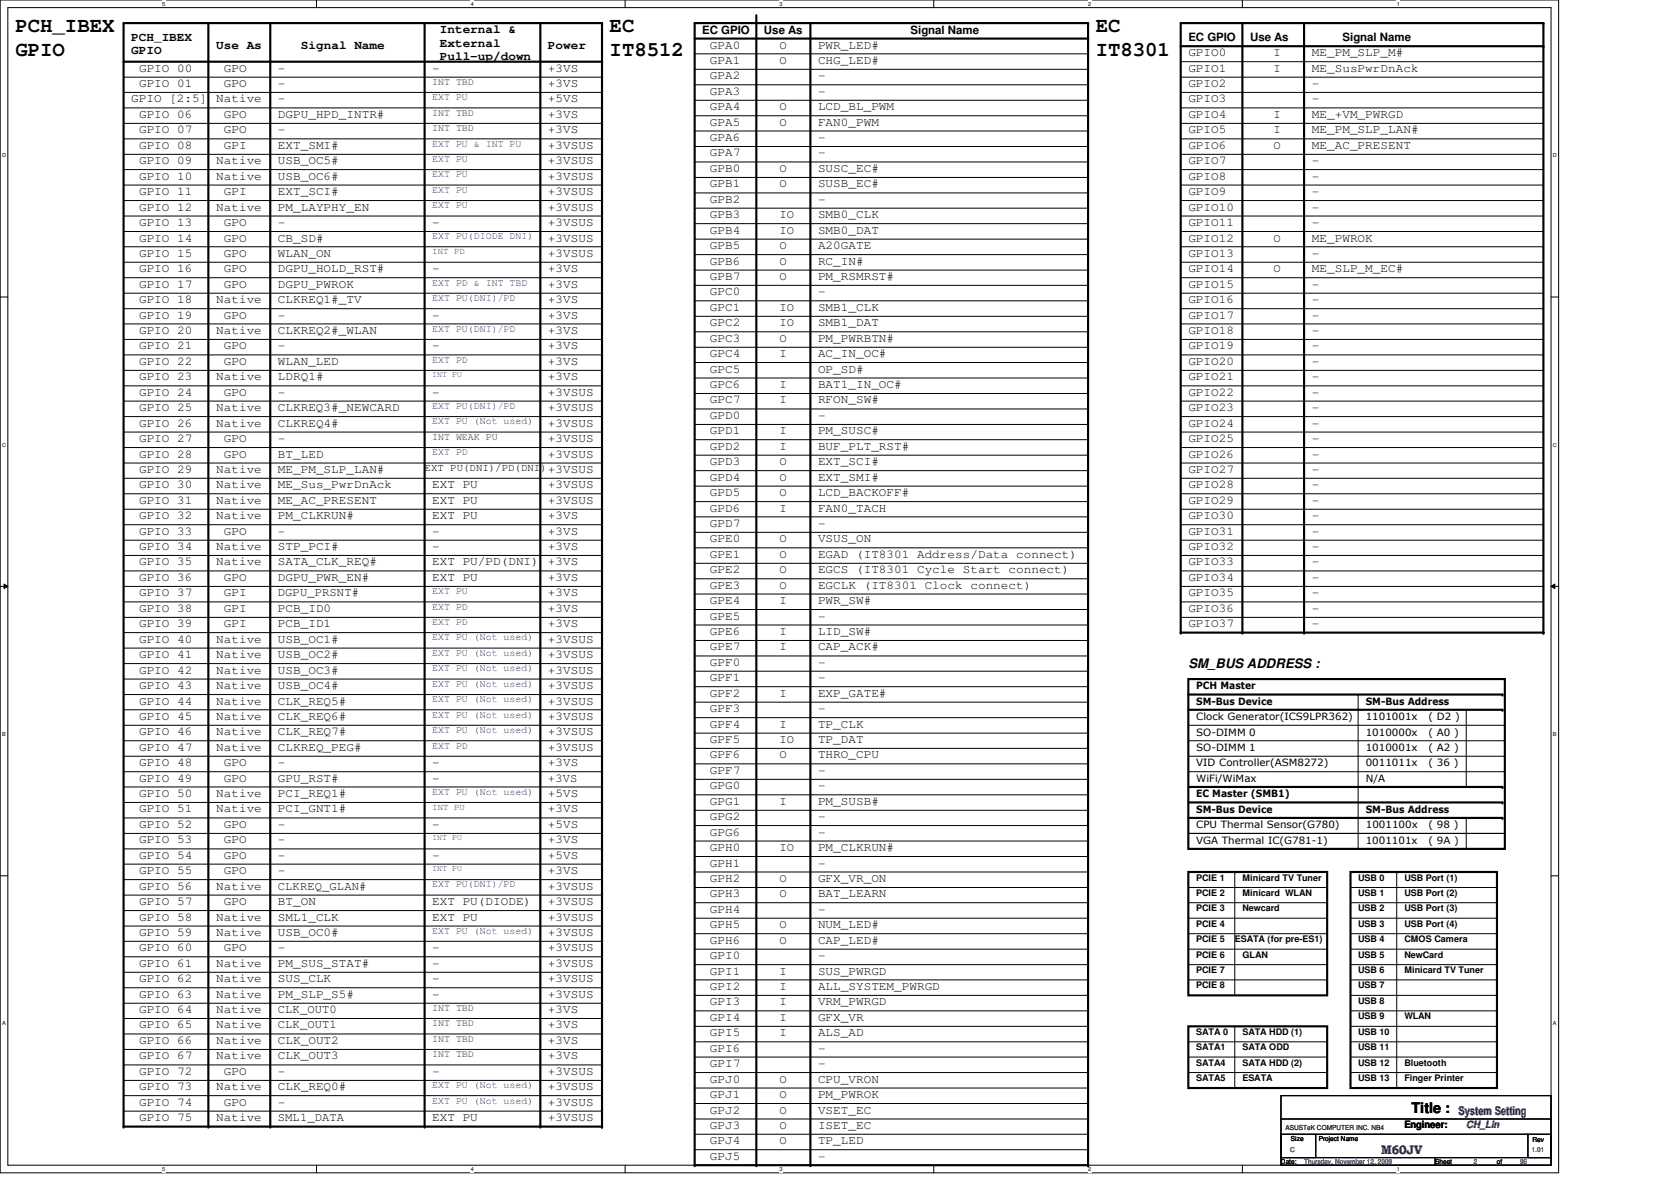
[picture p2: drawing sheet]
<svg xmlns="http://www.w3.org/2000/svg" width="297mm" height="210mm" viewBox="0 0 297 210" stroke-linecap="round" stroke-linejoin="round" font-family="sans-serif">
<defs><g id="words">
<g font-size="3.7">
<text x="2.7" y="5.8">PCH_IBEX</text>
<text x="108.4" y="5.8">EC</text>
<text x="194.8" y="5.8">EC</text>
<text x="2.7" y="9.9">GPIO</text>
<text x="108.4" y="9.9">IT8512</text>
<text x="194.8" y="9.9">IT8301</text>
</g>
<text font-size="2.6" x="250.9" y="197.9">Title :</text>
<text font-size="2.3" x="211.2" y="118.7">SM_BUS ADDRESS :</text>
<g font-size="2.2">
<text x="78.2" y="5.9">Internal &amp;</text>
<text x="23.3" y="7.2">PCH_IBEX</text>
<text x="23.3" y="9.7">GPIO</text>
<text x="38.4" y="8.6">Use As</text>
<text x="53.5" y="8.6">Signal Name</text>
<text x="78.2" y="8.3">External</text>
<text x="78.2" y="10.7">Pull-up/down</text>
<text x="97.4" y="8.6">Power</text>
<text x="126.2" y="11.3">GPA1</text>
<text x="126.2" y="8.6">GPA0</text>
<text x="138.6" y="8.6">O</text>
<text x="138.6" y="11.3">O</text>
<text x="145.4" y="8.6">PWR_LED#</text>
<text x="145.4" y="11.3">CHG_LED#</text>
<text x="211.2" y="10">GPIO0</text>
<text x="226.4" y="10">I</text>
<text x="233.2" y="10">ME_PM_SLP_M#</text>
<text x="24.7" y="12.7">GPIO 00</text>
<text x="24.7" y="15.5">GPIO 01</text>
<text x="39.8" y="15.5">GPO</text>
<text x="39.8" y="12.7">GPO</text>
<text x="49.4" y="12.7">-</text>
<text x="49.4" y="15.5">-</text>
<text x="76.8" y="12.7">-</text>
<text x="97.4" y="12.7">+3VS</text>
<text x="97.4" y="15.5">+3VS</text>
<text x="126.2" y="14.1">GPA2</text>
<text x="126.2" y="16.8">GPA3</text>
<text x="145.4" y="16.8">-</text>
<text x="145.4" y="14.1">-</text>
<text x="211.2" y="12.7">GPIO1</text>
<text x="211.2" y="15.5">GPIO2</text>
<text x="226.4" y="12.7">I</text>
<text x="233.2" y="15.5">-</text>
<text x="233.2" y="12.7">ME_SusPwrDnAck</text>
<text x="23.3" y="18.2">GPIO [2:5]</text>
<text x="24.7" y="21">GPIO 06</text>
<text x="24.7" y="23.7">GPIO 07</text>
<text x="38.4" y="18.2">Native</text>
<text x="39.8" y="21">GPO</text>
<text x="39.8" y="23.7">GPO</text>
<text x="49.4" y="18.2">-</text>
<text x="49.4" y="21">DGPU_HPD_INTR#</text>
<text x="49.4" y="23.7">-</text>
<text x="97.4" y="18.2">+5VS</text>
<text x="97.4" y="21">+3VS</text>
<text x="97.4" y="23.7">+3VS</text>
<text x="126.2" y="19.6">GPA4</text>
<text x="126.2" y="22.4">GPA5</text>
<text x="138.6" y="19.6">O</text>
<text x="138.6" y="22.4">O</text>
<text x="145.4" y="19.6">LCD_BL_PWM</text>
<text x="145.4" y="22.4">FAN0_PWM</text>
<text x="211.2" y="18.2">GPIO3</text>
<text x="211.2" y="21">GPIO4</text>
<text x="211.2" y="23.7">GPIO5</text>
<text x="226.4" y="21">I</text>
<text x="226.4" y="23.7">I</text>
<text x="233.2" y="21">ME_+VM_PWRGD</text>
<text x="233.2" y="23.7">ME_PM_SLP_LAN#</text>
<text x="233.2" y="18.2">-</text>
<text x="24.7" y="26.5">GPIO 08</text>
<text x="24.7" y="29.2">GPIO 09</text>
<text x="38.4" y="29.2">Native</text>
<text x="39.8" y="26.5">GPI</text>
<text x="49.4" y="26.5">EXT_SMI#</text>
<text x="49.4" y="29.2">USB_OC5#</text>
<text x="97.4" y="26.5">+3VSUS</text>
<text x="97.4" y="29.2">+3VSUS</text>
<text x="126.2" y="25.1">GPA6</text>
<text x="126.2" y="27.8">GPA7</text>
<text x="145.4" y="25.1">-</text>
<text x="145.4" y="27.8">-</text>
<text x="211.2" y="26.5">GPIO6</text>
<text x="211.2" y="29.2">GPIO7</text>
<text x="226.4" y="26.5">O</text>
<text x="233.2" y="26.5">ME_AC_PRESENT</text>
<text x="233.2" y="29.2">-</text>
<text x="24.7" y="31.9">GPIO 10</text>
<text x="24.7" y="34.7">GPIO 11</text>
<text x="38.4" y="31.9">Native</text>
<text x="39.8" y="34.7">GPI</text>
<text x="49.4" y="31.9">USB_OC6#</text>
<text x="49.4" y="34.7">EXT_SCI#</text>
<text x="97.4" y="34.7">+3VSUS</text>
<text x="97.4" y="31.9">+3VSUS</text>
<text x="126.2" y="30.6">GPB0</text>
<text x="126.2" y="33.3">GPB1</text>
<text x="138.6" y="30.6">O</text>
<text x="138.6" y="33.3">O</text>
<text x="145.4" y="30.6">SUSC_EC#</text>
<text x="145.4" y="33.3">SUSB_EC#</text>
<text x="211.2" y="31.9">GPIO8</text>
<text x="211.2" y="34.7">GPIO9</text>
<text x="233.2" y="31.9">-</text>
<text x="233.2" y="34.7">-</text>
<text x="24.7" y="37.4">GPIO 12</text>
<text x="24.7" y="40.2">GPIO 13</text>
<text x="38.4" y="37.4">Native</text>
<text x="39.8" y="40.2">GPO</text>
<text x="49.4" y="40.2">-</text>
<text x="49.4" y="37.4">PM_LAYPHY_EN</text>
<text x="76.8" y="40.2">-</text>
<text x="97.4" y="37.4">+3VSUS</text>
<text x="97.4" y="40.2">+3VSUS</text>
<text x="126.2" y="36.1">GPB2</text>
<text x="126.2" y="38.8">GPB3</text>
<text x="126.2" y="41.5">GPB4</text>
<text x="138.6" y="38.8">IO</text>
<text x="138.6" y="41.5">IO</text>
<text x="145.4" y="38.8">SMB0_CLK</text>
<text x="145.4" y="41.5">SMB0_DAT</text>
<text x="145.4" y="36.1">-</text>
<text x="211.2" y="37.4">GPIO10</text>
<text x="211.2" y="40.2">GPIO11</text>
<text x="233.2" y="40.2">-</text>
<text x="233.2" y="37.4">-</text>
<text x="24.7" y="42.9">GPIO 14</text>
<text x="24.7" y="45.6">GPIO 15</text>
<text x="39.8" y="42.9">GPO</text>
<text x="39.8" y="45.6">GPO</text>
<text x="49.4" y="42.9">CB_SD#</text>
<text x="49.4" y="45.6">WLAN_ON</text>
<text x="97.4" y="42.9">+3VSUS</text>
<text x="97.4" y="45.6">+3VSUS</text>
<text x="126.2" y="44.3">GPB5</text>
<text x="126.2" y="47">GPB6</text>
<text x="138.6" y="44.3">O</text>
<text x="138.6" y="47">O</text>
<text x="145.4" y="44.3">A20GATE</text>
<text x="145.4" y="47">RC_IN#</text>
<text x="211.2" y="42.9">GPIO12</text>
<text x="211.2" y="45.6">GPIO13</text>
<text x="226.4" y="42.9">O</text>
<text x="233.2" y="42.9">ME_PWROK</text>
<text x="233.2" y="45.6">-</text>
<text x="24.7" y="51.1">GPIO 17</text>
<text x="24.7" y="53.9">GPIO 18</text>
<text x="24.7" y="48.4">GPIO 16</text>
<text x="38.4" y="53.9">Native</text>
<text x="39.8" y="51.1">GPO</text>
<text x="39.8" y="48.4">GPO</text>
<text x="49.4" y="51.1">DGPU_PWROK</text>
<text x="49.4" y="53.9">CLKREQ1#_TV</text>
<text x="49.4" y="48.4">DGPU_HOLD_RST#</text>
<text x="76.8" y="48.4">-</text>
<text x="97.4" y="51.1">+3VS</text>
<text x="97.4" y="53.9">+3VS</text>
<text x="97.4" y="48.4">+3VS</text>
<text x="126.2" y="49.8">GPB7</text>
<text x="126.2" y="52.5">GPC0</text>
<text x="138.6" y="49.8">O</text>
<text x="145.4" y="49.8">PM_RSMRST#</text>
<text x="145.4" y="52.5">-</text>
<text x="211.2" y="48.4">GPIO14</text>
<text x="211.2" y="51.1">GPIO15</text>
<text x="211.2" y="53.9">GPIO16</text>
<text x="226.4" y="48.4">O</text>
<text x="233.2" y="48.4">ME_SLP_M_EC#</text>
<text x="233.2" y="51.1">-</text>
<text x="233.2" y="53.9">-</text>
<text x="24.7" y="56.6">GPIO 19</text>
<text x="24.7" y="59.4">GPIO 20</text>
<text x="38.4" y="59.4">Native</text>
<text x="39.8" y="56.6">GPO</text>
<text x="49.4" y="59.4">CLKREQ2#_WLAN</text>
<text x="49.4" y="56.6">-</text>
<text x="76.8" y="56.6">-</text>
<text x="97.4" y="56.6">+3VS</text>
<text x="97.4" y="59.4">+3VS</text>
<text x="126.2" y="55.2">GPC1</text>
<text x="126.2" y="58">GPC2</text>
<text x="138.6" y="55.2">IO</text>
<text x="138.6" y="58">IO</text>
<text x="145.4" y="55.2">SMB1_CLK</text>
<text x="145.4" y="58">SMB1_DAT</text>
<text x="211.2" y="56.6">GPIO17</text>
<text x="211.2" y="59.4">GPIO18</text>
<text x="233.2" y="56.6">-</text>
<text x="233.2" y="59.4">-</text>
<text x="24.7" y="64.9">GPIO 22</text>
<text x="24.7" y="62.1">GPIO 21</text>
<text x="39.8" y="64.9">GPO</text>
<text x="39.8" y="62.1">GPO</text>
<text x="49.4" y="64.9">WLAN_LED</text>
<text x="49.4" y="62.1">-</text>
<text x="76.8" y="62.1">-</text>
<text x="97.4" y="62.1">+3VS</text>
<text x="97.4" y="64.9">+3VS</text>
<text x="126.2" y="60.7">GPC3</text>
<text x="126.2" y="63.5">GPC4</text>
<text x="138.6" y="60.7">O</text>
<text x="138.6" y="63.5">I</text>
<text x="145.4" y="63.5">AC_IN_OC#</text>
<text x="145.4" y="60.7">PM_PWRBTN#</text>
<text x="211.2" y="62.1">GPIO19</text>
<text x="211.2" y="64.9">GPIO20</text>
<text x="233.2" y="62.1">-</text>
<text x="233.2" y="64.9">-</text>
<text x="24.7" y="67.6">GPIO 23</text>
<text x="24.7" y="70.4">GPIO 24</text>
<text x="38.4" y="67.6">Native</text>
<text x="39.8" y="70.4">GPO</text>
<text x="49.4" y="67.6">LDRQ1#</text>
<text x="49.4" y="70.4">-</text>
<text x="76.8" y="70.4">-</text>
<text x="97.4" y="67.6">+3VS</text>
<text x="97.4" y="70.4">+3VSUS</text>
<text x="126.2" y="66.2">GPC5</text>
<text x="126.2" y="69">GPC6</text>
<text x="126.2" y="71.7">GPC7</text>
<text x="138.6" y="69">I</text>
<text x="138.6" y="71.7">I</text>
<text x="145.4" y="66.2">OP_SD#</text>
<text x="145.4" y="69">BAT1_IN_OC#</text>
<text x="145.4" y="71.7">RFON_SW#</text>
<text x="211.2" y="67.6">GPIO21</text>
<text x="211.2" y="70.4">GPIO22</text>
<text x="233.2" y="67.6">-</text>
<text x="233.2" y="70.4">-</text>
<text x="24.7" y="75.8">GPIO 26</text>
<text x="24.7" y="73.1">GPIO 25</text>
<text x="38.4" y="73.1">Native</text>
<text x="38.4" y="75.8">Native</text>
<text x="49.4" y="73.1">CLKREQ3#_NEWCARD</text>
<text x="49.4" y="75.8">CLKREQ4#</text>
<text x="97.4" y="73.1">+3VSUS</text>
<text x="97.4" y="75.8">+3VSUS</text>
<text x="126.2" y="74.5">GPD0</text>
<text x="126.2" y="77.2">GPD1</text>
<text x="138.6" y="77.2">I</text>
<text x="145.4" y="74.5">-</text>
<text x="145.4" y="77.2">PM_SUSC#</text>
<text x="211.2" y="73.1">GPIO23</text>
<text x="211.2" y="75.8">GPIO24</text>
<text x="233.2" y="73.1">-</text>
<text x="233.2" y="75.8">-</text>
<text x="24.7" y="78.6">GPIO 27</text>
<text x="24.7" y="81.3">GPIO 28</text>
<text x="39.8" y="78.6">GPO</text>
<text x="39.8" y="81.3">GPO</text>
<text x="49.4" y="78.6">-</text>
<text x="49.4" y="81.3">BT_LED</text>
<text x="97.4" y="78.6">+3VSUS</text>
<text x="97.4" y="81.3">+3VSUS</text>
<text x="126.2" y="79.9">GPD2</text>
<text x="126.2" y="82.7">GPD3</text>
<text x="138.6" y="82.7">O</text>
<text x="138.6" y="79.9">I</text>
<text x="145.4" y="79.9">BUF_PLT_RST#</text>
<text x="145.4" y="82.7">EXT_SCI#</text>
<text x="211.2" y="78.6">GPIO25</text>
<text x="211.2" y="81.3">GPIO26</text>
<text x="233.2" y="78.6">-</text>
<text x="233.2" y="81.3">-</text>
<text x="24.7" y="84.1">GPIO 29</text>
<text x="24.7" y="86.8">GPIO 30</text>
<text x="24.7" y="89.5">GPIO 31</text>
<text x="38.4" y="84.1">Native</text>
<text x="38.4" y="86.8">Native</text>
<text x="38.4" y="89.5">Native</text>
<text x="49.4" y="84.1">ME_PM_SLP_LAN#</text>
<text x="49.4" y="86.8">ME_Sus_PwrDnAck</text>
<text x="49.4" y="89.5">ME_AC_PRESENT</text>
<text x="76.8" y="86.8">EXT PU</text>
<text x="76.8" y="89.5">EXT PU</text>
<text x="97.4" y="86.8">+3VSUS</text>
<text x="97.4" y="89.5">+3VSUS</text>
<text x="126.2" y="85.4">GPD4</text>
<text x="126.2" y="88.2">GPD5</text>
<text x="138.6" y="85.4">O</text>
<text x="138.6" y="88.2">O</text>
<text x="145.4" y="88.2">LCD_BACKOFF#</text>
<text x="145.4" y="85.4">EXT_SMI#</text>
<text x="211.2" y="84.1">GPIO27</text>
<text x="211.2" y="86.8">GPIO28</text>
<text x="211.2" y="89.5">GPIO29</text>
<text x="233.2" y="84.1">-</text>
<text x="233.2" y="86.8">-</text>
<text x="233.2" y="89.5">-</text>
<text x="24.7" y="92.3">GPIO 32</text>
<text x="24.7" y="95">GPIO 33</text>
<text x="38.4" y="92.3">Native</text>
<text x="39.8" y="95">GPO</text>
<text x="49.4" y="92.3">PM_CLKRUN#</text>
<text x="49.4" y="95">-</text>
<text x="76.8" y="92.3">EXT PU</text>
<text x="76.8" y="95">-</text>
<text x="97.4" y="92.3">+3VS</text>
<text x="97.4" y="95">+3VS</text>
<text x="126.2" y="90.9">GPD6</text>
<text x="126.2" y="93.6">GPD7</text>
<text x="138.6" y="90.9">I</text>
<text x="145.4" y="90.9">FAN0_TACH</text>
<text x="145.4" y="93.6">-</text>
<text x="211.2" y="92.3">GPIO30</text>
<text x="211.2" y="95">GPIO31</text>
<text x="233.2" y="92.3">-</text>
<text x="233.2" y="95">-</text>
<text x="24.7" y="97.8">GPIO 34</text>
<text x="24.7" y="100.5">GPIO 35</text>
<text x="38.4" y="100.5">Native</text>
<text x="38.4" y="97.8">Native</text>
<text x="49.4" y="97.8">STP_PCI#</text>
<text x="49.4" y="100.5">SATA_CLK_REQ#</text>
<text x="76.8" y="97.8">-</text>
<text x="76.8" y="100.5">EXT PU/PD(DNI)</text>
<text x="97.4" y="97.8">+3VS</text>
<text x="97.4" y="100.5">+3VS</text>
<text x="126.2" y="96.4">GPE0</text>
<text x="126.2" y="99.1">GPE1</text>
<text x="126.2" y="101.9">GPE2</text>
<text x="138.6" y="96.4">O</text>
<text x="138.6" y="99.1">O</text>
<text x="138.6" y="101.9">O</text>
<text x="145.4" y="96.4">VSUS_ON</text>
<text x="145.4" y="99.1">EGAD (IT8301 Address/Data connect)</text>
<text x="145.4" y="101.9">EGCS (IT8301 Cycle Start connect)</text>
<text x="211.2" y="97.8">GPIO32</text>
<text x="211.2" y="100.5">GPIO33</text>
<text x="233.2" y="97.8">-</text>
<text x="233.2" y="100.5">-</text>
<text x="24.7" y="103.3">GPIO 36</text>
<text x="24.7" y="106">GPIO 37</text>
<text x="39.8" y="106">GPI</text>
<text x="39.8" y="103.3">GPO</text>
<text x="49.4" y="106">DGPU_PRSNT#</text>
<text x="49.4" y="103.3">DGPU_PWR_EN#</text>
<text x="76.8" y="103.3">EXT PU</text>
<text x="97.4" y="103.3">+3VS</text>
<text x="97.4" y="106">+3VS</text>
<text x="126.2" y="104.6">GPE3</text>
<text x="126.2" y="107.4">GPE4</text>
<text x="138.6" y="104.6">O</text>
<text x="138.6" y="107.4">I</text>
<text x="145.4" y="104.6">EGCLK (IT8301 Clock connect)</text>
<text x="145.4" y="107.4">PWR_SW#</text>
<text x="211.2" y="103.3">GPIO34</text>
<text x="211.2" y="106">GPIO35</text>
<text x="233.2" y="103.3">-</text>
<text x="233.2" y="106">-</text>
<text x="24.7" y="108.8">GPIO 38</text>
<text x="24.7" y="111.5">GPIO 39</text>
<text x="39.8" y="108.8">GPI</text>
<text x="39.8" y="111.5">GPI</text>
<text x="49.4" y="108.8">PCB_ID0</text>
<text x="49.4" y="111.5">PCB_ID1</text>
<text x="97.4" y="108.8">+3VS</text>
<text x="97.4" y="111.5">+3VS</text>
<text x="126.2" y="110.1">GPE5</text>
<text x="126.2" y="112.9">GPE6</text>
<text x="138.6" y="112.9">I</text>
<text x="145.4" y="112.9">LID_SW#</text>
<text x="145.4" y="110.1">-</text>
<text x="211.2" y="108.8">GPIO36</text>
<text x="211.2" y="111.5">GPIO37</text>
<text x="233.2" y="108.8">-</text>
<text x="233.2" y="111.5">-</text>
<text x="24.7" y="114.2">GPIO 40</text>
<text x="24.7" y="117">GPIO 41</text>
<text x="24.7" y="119.7">GPIO 42</text>
<text x="38.4" y="114.2">Native</text>
<text x="38.4" y="117">Native</text>
<text x="38.4" y="119.7">Native</text>
<text x="49.4" y="114.2">USB_OC1#</text>
<text x="49.4" y="117">USB_OC2#</text>
<text x="49.4" y="119.7">USB_OC3#</text>
<text x="97.4" y="114.2">+3VSUS</text>
<text x="97.4" y="117">+3VSUS</text>
<text x="97.4" y="119.7">+3VSUS</text>
<text x="126.2" y="115.6">GPE7</text>
<text x="126.2" y="118.4">GPF0</text>
<text x="138.6" y="115.6">I</text>
<text x="145.4" y="115.6">CAP_ACK#</text>
<text x="145.4" y="118.4">-</text>
<text x="24.7" y="122.5">GPIO 43</text>
<text x="24.7" y="125.2">GPIO 44</text>
<text x="38.4" y="122.5">Native</text>
<text x="38.4" y="125.2">Native</text>
<text x="49.4" y="122.5">USB_OC4#</text>
<text x="49.4" y="125.2">CLK_REQ5#</text>
<text x="97.4" y="125.2">+3VSUS</text>
<text x="97.4" y="122.5">+3VSUS</text>
<text x="126.2" y="121.1">GPF1</text>
<text x="126.2" y="123.8">GPF2</text>
<text x="138.6" y="123.8">I</text>
<text x="145.4" y="121.1">-</text>
<text x="145.4" y="123.8">EXP_GATE#</text>
<text x="24.7" y="127.9">GPIO 45</text>
<text x="24.7" y="130.7">GPIO 46</text>
<text x="38.4" y="127.9">Native</text>
<text x="38.4" y="130.7">Native</text>
<text x="49.4" y="127.9">CLK_REQ6#</text>
<text x="49.4" y="130.7">CLK_REQ7#</text>
<text x="97.4" y="127.9">+3VSUS</text>
<text x="97.4" y="130.7">+3VSUS</text>
<text x="126.2" y="126.6">GPF3</text>
<text x="126.2" y="129.3">GPF4</text>
<text x="138.6" y="129.3">I</text>
<text x="145.4" y="129.3">TP_CLK</text>
<text x="145.4" y="126.6">-</text>
<text x="24.7" y="136.2">GPIO 48</text>
<text x="24.7" y="133.4">GPIO 47</text>
<text x="38.4" y="133.4">Native</text>
<text x="39.8" y="136.2">GPO</text>
<text x="49.4" y="136.2">-</text>
<text x="49.4" y="133.4">CLKREQ_PEG#</text>
<text x="76.8" y="136.2">-</text>
<text x="97.4" y="133.4">+3VSUS</text>
<text x="97.4" y="136.2">+3VS</text>
<text x="126.2" y="132.1">GPF5</text>
<text x="126.2" y="134.8">GPF6</text>
<text x="126.2" y="137.5">GPF7</text>
<text x="138.6" y="132.1">IO</text>
<text x="138.6" y="134.8">O</text>
<text x="145.4" y="132.1">TP_DAT</text>
<text x="145.4" y="134.8">THRO_CPU</text>
<text x="145.4" y="137.5">-</text>
<text x="24.7" y="141.6">GPIO 50</text>
<text x="24.7" y="138.9">GPIO 49</text>
<text x="38.4" y="141.6">Native</text>
<text x="39.8" y="138.9">GPO</text>
<text x="49.4" y="138.9">GPU_RST#</text>
<text x="49.4" y="141.6">PCI_REQ1#</text>
<text x="76.8" y="138.9">-</text>
<text x="97.4" y="141.6">+5VS</text>
<text x="97.4" y="138.9">+3VS</text>
<text x="126.2" y="140.3">GPG0</text>
<text x="126.2" y="143">GPG1</text>
<text x="138.6" y="143">I</text>
<text x="145.4" y="140.3">-</text>
<text x="145.4" y="143">PM_SUSB#</text>
<text x="24.7" y="144.4">GPIO 51</text>
<text x="24.7" y="147.2">GPIO 52</text>
<text x="24.7" y="149.9">GPIO 53</text>
<text x="38.4" y="144.4">Native</text>
<text x="39.8" y="147.2">GPO</text>
<text x="39.8" y="149.9">GPO</text>
<text x="49.4" y="144.4">PCI_GNT1#</text>
<text x="49.4" y="147.2">-</text>
<text x="49.4" y="149.9">-</text>
<text x="76.8" y="147.2">-</text>
<text x="97.4" y="144.4">+3VS</text>
<text x="97.4" y="147.2">+5VS</text>
<text x="97.4" y="149.9">+3VS</text>
<text x="126.2" y="145.8">GPG2</text>
<text x="126.2" y="148.5">GPG6</text>
<text x="145.4" y="145.8">-</text>
<text x="145.4" y="148.5">-</text>
<text x="24.7" y="152.7">GPIO 54</text>
<text x="24.7" y="155.4">GPIO 55</text>
<text x="39.8" y="152.7">GPO</text>
<text x="39.8" y="155.4">GPO</text>
<text x="49.4" y="152.7">-</text>
<text x="49.4" y="155.4">-</text>
<text x="76.8" y="152.7">-</text>
<text x="97.4" y="152.7">+5VS</text>
<text x="97.4" y="155.4">+3VS</text>
<text x="126.2" y="151.3">GPH0</text>
<text x="126.2" y="154">GPH1</text>
<text x="138.6" y="151.3">IO</text>
<text x="145.4" y="154">-</text>
<text x="145.4" y="151.3">PM_CLKRUN#</text>
<text x="24.7" y="158.1">GPIO 56</text>
<text x="24.7" y="160.9">GPIO 57</text>
<text x="38.4" y="158.1">Native</text>
<text x="39.8" y="160.9">GPO</text>
<text x="49.4" y="158.1">CLKREQ_GLAN#</text>
<text x="49.4" y="160.9">BT_ON</text>
<text x="76.8" y="160.9">EXT PU(DIODE)</text>
<text x="97.4" y="158.1">+3VSUS</text>
<text x="97.4" y="160.9">+3VSUS</text>
<text x="126.2" y="156.8">GPH2</text>
<text x="126.2" y="159.5">GPH3</text>
<text x="138.6" y="156.8">O</text>
<text x="138.6" y="159.5">O</text>
<text x="145.4" y="159.5">BAT_LEARN</text>
<text x="145.4" y="156.8">GFX_VR_ON</text>
<text x="24.7" y="163.6">GPIO 58</text>
<text x="24.7" y="166.4">GPIO 59</text>
<text x="38.4" y="163.6">Native</text>
<text x="38.4" y="166.4">Native</text>
<text x="49.4" y="163.6">SML1_CLK</text>
<text x="49.4" y="166.4">USB_OC0#</text>
<text x="76.8" y="163.6">EXT PU</text>
<text x="97.4" y="163.6">+3VSUS</text>
<text x="97.4" y="166.4">+3VSUS</text>
<text x="126.2" y="162.2">GPH4</text>
<text x="126.2" y="165">GPH5</text>
<text x="126.2" y="167.7">GPH6</text>
<text x="138.6" y="165">O</text>
<text x="138.6" y="167.7">O</text>
<text x="145.4" y="165">NUM_LED#</text>
<text x="145.4" y="167.7">CAP_LED#</text>
<text x="145.4" y="162.2">-</text>
<text x="24.7" y="169.1">GPIO 60</text>
<text x="24.7" y="171.8">GPIO 61</text>
<text x="38.4" y="171.8">Native</text>
<text x="39.8" y="169.1">GPO</text>
<text x="49.4" y="169.1">-</text>
<text x="49.4" y="171.8">PM_SUS_STAT#</text>
<text x="76.8" y="169.1">-</text>
<text x="76.8" y="171.8">-</text>
<text x="97.4" y="169.1">+3VSUS</text>
<text x="97.4" y="171.8">+3VSUS</text>
<text x="126.2" y="170.5">GPI0</text>
<text x="126.2" y="173.2">GPI1</text>
<text x="138.6" y="173.2">I</text>
<text x="145.4" y="173.2">SUS_PWRGD</text>
<text x="145.4" y="170.5">-</text>
<text x="24.7" y="174.6">GPIO 62</text>
<text x="24.7" y="177.3">GPIO 63</text>
<text x="38.4" y="174.6">Native</text>
<text x="38.4" y="177.3">Native</text>
<text x="49.4" y="174.6">SUS_CLK</text>
<text x="49.4" y="177.3">PM_SLP_S5#</text>
<text x="76.8" y="174.6">-</text>
<text x="76.8" y="177.3">-</text>
<text x="97.4" y="174.6">+3VSUS</text>
<text x="97.4" y="177.3">+3VSUS</text>
<text x="126.2" y="175.9">GPI2</text>
<text x="126.2" y="178.7">GPI3</text>
<text x="138.6" y="175.9">I</text>
<text x="138.6" y="178.7">I</text>
<text x="145.4" y="175.9">ALL_SYSTEM_PWRGD</text>
<text x="145.4" y="178.7">VRM_PWRGD</text>
<text x="24.7" y="180.1">GPIO 64</text>
<text x="24.7" y="182.8">GPIO 65</text>
<text x="24.7" y="185.5">GPIO 66</text>
<text x="38.4" y="180.1">Native</text>
<text x="38.4" y="182.8">Native</text>
<text x="38.4" y="185.5">Native</text>
<text x="49.4" y="185.5">CLK_OUT2</text>
<text x="49.4" y="180.1">CLK_OUT0</text>
<text x="49.4" y="182.8">CLK_OUT1</text>
<text x="97.4" y="180.1">+3VS</text>
<text x="97.4" y="182.8">+3VS</text>
<text x="97.4" y="185.5">+3VS</text>
<text x="126.2" y="181.4">GPI4</text>
<text x="126.2" y="184.2">GPI5</text>
<text x="138.6" y="181.4">I</text>
<text x="138.6" y="184.2">I</text>
<text x="145.4" y="184.2">ALS_AD</text>
<text x="145.4" y="181.4">GFX_VR</text>
<text x="24.7" y="188.3">GPIO 67</text>
<text x="24.7" y="191.1">GPIO 72</text>
<text x="38.4" y="188.3">Native</text>
<text x="39.8" y="191.1">GPO</text>
<text x="49.4" y="188.3">CLK_OUT3</text>
<text x="49.4" y="191.1">-</text>
<text x="76.8" y="191.1">-</text>
<text x="97.4" y="188.3">+3VS</text>
<text x="97.4" y="191.1">+3VSUS</text>
<text x="126.2" y="186.9">GPI6</text>
<text x="126.2" y="189.7">GPI7</text>
<text x="145.4" y="186.9">-</text>
<text x="145.4" y="189.7">-</text>
<text x="24.7" y="193.8">GPIO 73</text>
<text x="24.7" y="196.5">GPIO 74</text>
<text x="38.4" y="193.8">Native</text>
<text x="39.8" y="196.5">GPO</text>
<text x="49.4" y="196.5">-</text>
<text x="49.4" y="193.8">CLK_REQ0#</text>
<text x="97.4" y="193.8">+3VSUS</text>
<text x="97.4" y="196.5">+3VSUS</text>
<text x="126.2" y="192.4">GPJ0</text>
<text x="126.2" y="195.2">GPJ1</text>
<text x="126.2" y="197.9">GPJ2</text>
<text x="138.6" y="192.4">O</text>
<text x="138.6" y="195.2">O</text>
<text x="138.6" y="197.9">O</text>
<text x="145.4" y="197.9">VSET_EC</text>
<text x="145.4" y="195.2">PM_PWROK</text>
<text x="145.4" y="192.4">CPU_VRON</text>
<text x="24.7" y="199.3">GPIO 75</text>
<text x="38.4" y="199.3">Native</text>
<text x="49.4" y="199.3">SML1_DATA</text>
<text x="76.8" y="199.3">EXT PU</text>
<text x="97.4" y="199.3">+3VSUS</text>
<text x="126.2" y="200.7">GPJ3</text>
<text x="126.2" y="203.4">GPJ4</text>
<text x="138.6" y="200.7">O</text>
<text x="138.6" y="203.4">O</text>
<text x="145.4" y="203.4">TP_LED</text>
<text x="145.4" y="200.7">ISET_EC</text>
<text x="126.2" y="206.1">GPJ5</text>
<text x="145.4" y="206.1">-</text>
</g>
<g font-size="2.2" fill="#00f">
<text x="259.2" y="198.2">System Setting</text>
<text x="245.5" y="205">M60JV</text>
</g>
<g font-size="2">
<text x="124.8" y="6">EC GPIO</text>
<text x="135.8" y="6">Use As</text>
<text x="161.9" y="6">Signal Name</text>
<text x="211.2" y="7.4">EC GPIO</text>
<text x="222.2" y="7.4">Use As</text>
<text x="238.7" y="7.4">Signal Name</text>
</g>
<text font-size="1.9" x="75.5" y="83.8">EXT PU(DNI)/PD(DNI)+3VSUS</text>
<g font-size="1.8" fill="#00f">
<text x="76.8" y="17.8">EXT PU</text>
<text x="76.8" y="26.1">EXT PU &amp; INT PU</text>
<text x="76.8" y="28.8">EXT PU</text>
<text x="76.8" y="31.5">EXT PU</text>
<text x="76.8" y="34.3">EXT PU</text>
<text x="76.8" y="37">EXT PU</text>
<text x="76.8" y="42.5">EXT PU(DIODE DNI)</text>
<text x="76.8" y="53.5">EXT PU(DNI)/PD</text>
<text x="76.8" y="50.8">EXT PD &amp; INT TBD</text>
<text x="76.8" y="59">EXT PU(DNI)/PD</text>
<text x="76.8" y="64.5">EXT PD</text>
<text x="76.8" y="72.7">EXT PU(DNI)/PD</text>
<text x="76.8" y="75.4">EXT PU (Not used)</text>
<text x="76.8" y="80.9">EXT PD</text>
<text x="76.8" y="105.6">EXT PU</text>
<text x="76.8" y="108.4">EXT PD</text>
<text x="76.8" y="111.1">EXT PD</text>
<text x="76.8" y="113.8">EXT PU (Not used)</text>
<text x="76.8" y="116.6">EXT PU (Not used)</text>
<text x="76.8" y="119.3">EXT PU (Not used)</text>
<text x="76.8" y="122.1">EXT PU (Not used)</text>
<text x="76.8" y="124.8">EXT PU (Not used)</text>
<text x="76.8" y="127.6">EXT PU (Not used)</text>
<text x="76.8" y="130.3">EXT PU (Not used)</text>
<text x="76.8" y="133.1">EXT PD</text>
<text x="76.8" y="141.3">EXT PU (Not used)</text>
<text x="76.8" y="157.7">EXT PU(DNI)/PD</text>
<text x="76.8" y="166">EXT PU (Not used)</text>
<text x="76.8" y="193.4">EXT PU (Not used)</text>
<text x="76.8" y="196.1">EXT PU (Not used)</text>
<text x="260.6" y="200.5">CH_Lin</text>
</g>
<g font-size="1.8" fill="#008000">
<text x="76.8" y="15.1">INT TBD</text>
<text x="76.8" y="20.6">INT TBD</text>
<text x="76.8" y="23.3">INT TBD</text>
<text x="76.8" y="78.2">INT WEAK PU</text>
<text x="76.8" y="179.7">INT TBD</text>
<text x="76.8" y="182.4">INT TBD</text>
<text x="76.8" y="185.2">INT TBD</text>
<text x="76.8" y="187.9">INT TBD</text>
</g>
<g font-size="1.8">
<text x="212.6" y="122.5">PCH Master</text>
<text x="212.6" y="125.3">SM-Bus Device</text>
<text x="242.8" y="125.3">SM-Bus Address</text>
<text x="212.6" y="128">Clock Generator(ICS9LPR362)</text>
<text x="212.6" y="130.7">SO-DIMM 0</text>
<text x="242.8" y="128">1101001x</text>
<text x="242.8" y="130.7">1010000x</text>
<text x="254" y="128">( D2 )</text>
<text x="254" y="130.7">( A0 )</text>
<text x="212.6" y="136.2">VID Controller(ASM8272)</text>
<text x="212.6" y="133.5">SO-DIMM 1</text>
<text x="242.8" y="136.2">0011011x</text>
<text x="242.8" y="133.5">1010001x</text>
<text x="254" y="136.2">( 36 )</text>
<text x="254" y="133.5">( A2 )</text>
<text x="212.6" y="139">WiFi/WiMax</text>
<text x="212.6" y="141.7">EC Master (SMB1)</text>
<text x="242.8" y="139">N/A</text>
<text x="212.6" y="149.9">VGA Thermal IC(G781-1)</text>
<text x="212.6" y="147.2">CPU Thermal Sensor(G780)</text>
<text x="212.6" y="144.4">SM-Bus Device</text>
<text x="242.8" y="149.9">1001101x</text>
<text x="242.8" y="144.4">SM-Bus Address</text>
<text x="242.8" y="147.2">1001100x</text>
<text x="254" y="149.9">( 9A )</text>
<text x="254" y="147.2">( 98 )</text>
<text x="249.6" y="200.5">Engineer:</text>
</g>
<g font-size="1.6" fill="#00f">
<text x="76.8" y="45.1">INT PD</text>
<text x="76.8" y="143.9">INT PU</text>
</g>
<g font-size="1.6">
<text x="212.6" y="159.3">PCIE 2</text>
<text x="212.6" y="162">PCIE 3</text>
<text x="212.6" y="156.5">PCIE 1</text>
<text x="220.8" y="156.5">Minicard TV Tuner</text>
<text x="220.8" y="159.3">Minicard WLAN</text>
<text x="220.8" y="162">Newcard</text>
<text x="241.4" y="156.5">USB 0</text>
<text x="241.4" y="159.3">USB 1</text>
<text x="241.4" y="162">USB 2</text>
<text x="249.6" y="156.5">USB Port (1)</text>
<text x="249.6" y="159.3">USB Port (2)</text>
<text x="249.6" y="162">USB Port (3)</text>
<text x="212.6" y="164.7">PCIE 4</text>
<text x="212.6" y="167.5">PCIE 5</text>
<text x="219.5" y="167.5">ESATA (for pre-ES1)</text>
<text x="241.4" y="164.7">USB 3</text>
<text x="241.4" y="167.5">USB 4</text>
<text x="249.6" y="164.7">USB Port (4)</text>
<text x="249.6" y="167.5">CMOS Camera</text>
<text x="212.6" y="173">PCIE 7</text>
<text x="212.6" y="170.2">PCIE 6</text>
<text x="220.8" y="170.2">GLAN</text>
<text x="241.4" y="170.2">USB 5</text>
<text x="241.4" y="173">USB 6</text>
<text x="249.6" y="170.2">NewCard</text>
<text x="249.6" y="173">Minicard TV Tuner</text>
<text x="212.6" y="175.7">PCIE 8</text>
<text x="241.4" y="175.7">USB 7</text>
<text x="241.4" y="178.4">USB 8</text>
<text x="212.6" y="183.9">SATA 0</text>
<text x="220.8" y="183.9">SATA HDD (1)</text>
<text x="241.4" y="181.2">USB 9</text>
<text x="241.4" y="183.9">USB 10</text>
<text x="249.6" y="181.2">WLAN</text>
<text x="212.6" y="186.7">SATA1</text>
<text x="212.6" y="189.4">SATA4</text>
<text x="220.8" y="189.4">SATA HDD (2)</text>
<text x="220.8" y="186.7">SATA ODD</text>
<text x="241.4" y="189.4">USB 12</text>
<text x="241.4" y="186.7">USB 11</text>
<text x="249.6" y="189.4">Bluetooth</text>
<text x="212.6" y="192.2">SATA5</text>
<text x="220.8" y="192.2">ESATA</text>
<text x="241.4" y="192.2">USB 13</text>
<text x="249.6" y="192.2">Finger Printer</text>
</g>
<g font-size="1.5" fill="#00f">
<text x="76.8" y="67.1">INT PU</text>
<text x="76.8" y="149.4">INT PU</text>
<text x="76.8" y="154.8">INT PU</text>
</g>
<text font-size="1.2" fill="#f00" x="228.5" y="200.8">ASUSTeK COMPUTER INC. NB4</text>
<g font-size="1.2">
<text x="229.5" y="202.7">Size</text>
<text x="234.4" y="202.7">Project Name</text>
<text x="272.4" y="202.9">Rev</text>
<text x="227.7" y="206.9">Date:</text>
<text x="255.1" y="206.9">Sheet</text>
<text x="266.1" y="206.9">of</text>
</g>
<g font-size="1.2" fill="#00f">
<text x="229.4" y="204.7">C</text>
<text x="231.8" y="206.9">Thursday, November 12, 2009</text>
<text x="262" y="206.9">2</text>
<text x="270.2" y="206.9">96</text>
<text x="272.3" y="204.8">1.01</text>
</g>
<g font-size="1">
<text x="28.8" y="1">5</text>
<text x="83.7" y="1">4</text>
<text x="138.6" y="1">3</text>
<text x="193.4" y="1">2</text>
<text x="248.3" y="1">1</text>
<text x=".4" y="27.9">D</text>
<text x="276.1" y="27.9">D</text>
<text x=".4" y="79.4">C</text>
<text x="276.1" y="79.4">C</text>
<text x=".4" y="130.8">B</text>
<text x="276.1" y="130.8">B</text>
<text x=".4" y="182.2">A</text>
<text x="276.1" y="182.2">A</text>
<text x="28.8" y="208.1">5</text>
<text x="83.7" y="208.1">4</text>
<text x="138.6" y="208.1">3</text>
<text x="193.4" y="208.1">2</text>
<text x="248.3" y="208.1">1</text>
</g>
</g></defs>
<path d="M0 0h277.1v208.4h-277.1zM1.4 1.4h274.3v205.7h-274.3z" fill="none" stroke="#000" stroke-width=".18"/>
<g fill="#fff">
<path d="M28.8 .1h.6v1.1h-.6z"/>
<path d="M28.8 207.2h.6v1.1h-.6z"/>
</g>
<path d="M56.3 0v1.4M56.3 207.1v1.3" fill="none" stroke="#000" stroke-width=".18"/>
<g fill="#fff">
<path d="M83.7 .1h.5v1.1h-.5z"/>
<path d="M83.7 207.2h.5v1.1h-.5z"/>
</g>
<path d="M111.1 0v1.4M111.1 207.1v1.3" fill="none" stroke="#000" stroke-width=".18"/>
<g fill="#fff">
<path d="M138.6 .1h.5v1.1h-.5z"/>
<path d="M138.6 207.2h.5v1.1h-.5z"/>
</g>
<path d="M166 0v1.4M166 207.1v1.3" fill="none" stroke="#000" stroke-width=".18"/>
<g fill="#fff">
<path d="M193.4 .1h.6v1.1h-.6z"/>
<path d="M193.4 207.2h.6v1.1h-.6z"/>
</g>
<path d="M220.8 0v1.4M220.8 207.1v1.3" fill="none" stroke="#000" stroke-width=".18"/>
<g fill="#fff">
<path d="M248.3 .1h.5v1.1h-.5z"/>
<path d="M248.3 207.2h.5v1.1h-.5z"/>
<path d="M.4 27.1h.7v1.1h-.7z"/>
<path d="M276.1 27.1h.7v1.1h-.7z"/>
<path d="M.4 78.5h.7v1.1h-.7z"/>
<path d="M276.1 78.5h.7v1.1h-.7z"/>
</g>
<path d="M0 52.8h1.4M275.7 52.8h1.4" fill="none" stroke="#000" stroke-width=".18"/>
<g fill="#fff">
<path d="M.4 129.9h.6v1.1h-.6z"/>
<path d="M276.1 129.9h.6v1.1h-.6z"/>
</g>
<path d="M0 104.2h1.4M.7 103.8l.7 .4-.7 .4zM275.7 104.2l.7-.4v.8zM275.7 104.2h1.4" fill="none" stroke="#000" stroke-width=".18"/>
<path d="M.7 103.8l.7 .4-.7 .4zM275.7 104.2l.7-.4v.8z" fill="#000"/>
<g fill="#fff">
<path d="M.4 181.4h.6v1.1h-.6z"/>
<path d="M276.1 181.4h.6v1.1h-.6z"/>
</g>
<g fill="none" stroke="#000" stroke-width=".18">
<path d="M22 13.7h85M22 16.4h85M22 19.2h85M107 13.7h.1M107 16.4h.1M107 19.2h.1M123.5 9.6h69.9M123.5 12.3h69.9M123.5 15.1h69.9M123.5 17.8h69.9M193.4 9.6h.1M193.4 12.3h.1"/>
<path d="M193.4 15.1h.1M193.4 17.8h.1M209.9 13.7h64.5M209.9 16.4h64.5M209.9 19.2h64.5M209.9 11h64.5M274.4 11h.1M274.4 13.7h.1M274.4 16.4h.1M274.4 19.2h.1M22 21.9h85M22 24.7h85"/>
<path d="M22 27.4h85M22 30.1h85M22 32.9h85M22 35.6h85M22 38.4h85M107 21.9h.1M107 24.7h.1M107 27.4h.1M107 30.1h.1M107 32.9h.1M107 35.6h.1M107 38.4h.1"/>
<path d="M123.5 20.6h69.9M123.5 23.3h69.9M123.5 26h69.9M123.5 28.8h69.9M123.5 31.5h69.9M123.5 34.3h69.9M123.5 37h69.9M123.5 39.8h69.9M193.4 20.6h.1M193.4 23.3h.1M193.4 26h.1M193.4 28.8h.1"/>
<path d="M193.4 31.5h.1M193.4 34.3h.1M193.4 37h.1M193.4 39.8h.1M209.9 21.9h64.5M209.9 24.7h64.5M209.9 27.4h64.5M209.9 30.1h64.5M209.9 32.9h64.5M209.9 35.6h64.5M209.9 38.4h64.5M274.4 27.4h.1"/>
<path d="M274.4 24.7h.1M274.4 21.9h.1M274.4 30.1h.1M274.4 32.9h.1M274.4 35.6h.1M274.4 38.4h.1M22 49.4h85M22 52.1h85M22 54.9h85M22 41.1h85M22 43.9h85M22 46.6h85"/>
<path d="M22 57.6h85M107 49.4h.1M107 52.1h.1M107 54.9h.1M107 41.1h.1M107 43.9h.1M107 46.6h.1M107 57.6h.1M123.5 42.5h69.9M123.5 45.3h69.9M123.5 48h69.9M123.5 50.7h69.9"/>
<path d="M123.5 53.5h69.9M123.5 56.2h69.9M123.5 59h69.9M193.4 42.5h.1M193.4 45.3h.1M193.4 48h.1M193.4 50.7h.1M193.4 53.5h.1M193.4 56.2h.1M193.4 59h.1M209.9 49.4h64.5M209.9 52.1h64.5"/>
<path d="M209.9 54.9h64.5M209.9 41.1h64.5M209.9 43.9h64.5M209.9 46.6h64.5M209.9 57.6h64.5M274.4 46.6h.1M274.4 43.9h.1M274.4 41.1h.1M274.4 49.4h.1M274.4 52.1h.1M274.4 54.9h.1M274.4 57.6h.1"/>
<path d="M22 60.3h85M22 63.1h85M22 65.8h85M22 68.6h85M22 71.3h85M22 74h85M22 76.8h85M22 79.5h85M107 60.3h.1M107 63.1h.1M107 65.8h.1M107 68.6h.1"/>
<path d="M107 71.3h.1M107 74h.1M107 76.8h.1M107 79.5h.1M123.5 61.7h69.9M123.5 64.4h69.9M123.5 67.2h69.9M123.5 69.9h69.9M123.5 72.7h69.9M123.5 75.4h69.9M123.5 78.1h69.9M193.4 61.7h.1"/>
<path d="M193.4 64.4h.1M193.4 67.2h.1M193.4 69.9h.1M193.4 72.7h.1M193.4 75.4h.1M193.4 78.1h.1M209.9 60.3h64.5M209.9 63.1h64.5M209.9 65.8h64.5M209.9 68.6h64.5M209.9 71.3h64.5M209.9 74h64.5"/>
<path d="M209.9 76.8h64.5M209.9 79.5h64.5M274.4 65.8h.1M274.4 63.1h.1M274.4 60.3h.1M274.4 68.6h.1M274.4 71.3h.1M274.4 74h.1M274.4 76.8h.1M274.4 79.5h.1M22 82.3h85M22 85h85"/>
<path d="M22 87.8h85M22 98.7h85M22 90.5h85M22 93.3h85M22 96h85M107 82.3h.1M107 85h.1M107 87.8h.1M107 98.7h.1M107 90.5h.1M107 93.3h.1M107 96h.1"/>
<path d="M123.5 80.9h69.9M123.5 83.7h69.9M123.5 86.4h69.9M123.5 89.2h69.9M123.5 91.9h69.9M123.5 94.6h69.9M123.5 97.4h69.9M193.4 80.9h.1M193.4 83.7h.1M193.4 86.4h.1M193.4 89.2h.1M193.4 91.9h.1"/>
<path d="M193.4 94.6h.1M193.4 97.4h.1M209.9 82.3h64.5M209.9 85h64.5M209.9 87.8h64.5M209.9 98.7h64.5M209.9 90.5h64.5M209.9 93.3h64.5M209.9 96h64.5M274.4 85h.1M274.4 82.3h.1M274.4 87.8h.1"/>
<path d="M274.4 90.5h.1M274.4 93.3h.1M274.4 96h.1M274.4 98.7h.1M22 101.5h85M22 104.2h85M22 107h85M22 109.7h85M22 112.4h85M22 115.2h85M22 117.9h85M107 101.5h.1"/>
<path d="M107 104.2h.1M107 107h.1M107 109.7h.1M107 112.4h.1M107 115.2h.1M107 117.9h.1M123.5 100.1h69.9M123.5 102.9h69.9M123.5 105.6h69.9M123.5 108.3h69.9M123.5 111.1h69.9M123.5 113.8h69.9"/>
<path d="M123.5 116.6h69.9M123.5 119.3h69.9M193.4 100.1h.1M193.4 102.9h.1M193.4 105.6h.1M193.4 108.3h.1M193.4 111.1h.1M193.4 113.8h.1M193.4 116.6h.1M193.4 119.3h.1M209.9 101.5h64.5M209.9 104.2h64.5"/>
<path d="M209.9 107h64.5M209.9 109.7h64.5M274.4 101.5h.1M274.4 104.2h.1M274.4 107h.1M274.4 109.7h.1M22 120.7h85M22 123.4h85M22 126.2h85M22 128.9h85M22 131.7h85M22 134.4h85"/>
<path d="M22 137.2h85M22 139.9h85M107 120.7h.1M107 123.4h.1M107 126.2h.1M107 128.9h.1M107 131.7h.1M107 134.4h.1M107 137.2h.1M107 139.9h.1M123.5 122h69.9M123.5 124.8h69.9"/>
<path d="M123.5 127.6h69.9M123.5 130.3h69.9M123.5 133h69.9M123.5 135.8h69.9M123.5 138.5h69.9M193.4 122h.1M193.4 124.8h.1M193.4 127.6h.1M193.4 130.3h.1M193.4 133h.1M193.4 135.8h.1M193.4 138.5h.1"/>
<path d="M211.2 128.9h56.3M211.2 131.7h56.3M211.2 134.4h56.3M211.2 137.2h56.3M241.4 123.4h.1M241.4 123.4v27.5M260.6 126.2h.1M260.6 126.2v13.7M267.5 137.2h.1M267.5 128.9h.1M267.5 134.4h.1M267.5 131.7h.1"/>
<path d="M0 155.7h1.4M22 142.6h85M22 145.4h85M22 148.1h85M22 150.9h85M22 153.6h85M22 156.3h85M22 159.1h85M107 142.6h.1M107 145.4h.1M107 148.1h.1M107 150.9h.1"/>
<path d="M107 153.6h.1M107 156.3h.1M107 159.1h.1M123.5 141.3h69.9M123.5 144h69.9M123.5 146.7h69.9M123.5 149.5h69.9M123.5 157.7h69.9M123.5 155h69.9M123.5 152.2h69.9M193.4 141.3h.1M193.4 144h.1"/>
<path d="M193.4 146.7h.1M193.4 149.5h.1M193.4 155h.1M193.4 157.7h.1M193.4 152.2h.1M211.2 157.7h.1M211.2 148.1h56.3M211.2 157.7h24.7M219.5 155h.1M219.5 155v21.9M240.1 157.7h26M248.3 155h.1"/>
<path d="M248.3 155v38.4M260.6 145.4h.1M260.6 145.4v5.5M266.1 157.7h.1M267.5 148.1h.1M275.7 155.7h1.4M22 161.8h85M22 164.6h85M22 167.3h85M22 172.8h85M22 175.6h85M22 178.3h85"/>
<path d="M22 170.1h85M107 161.8h.1M107 164.6h.1M107 167.3h.1M107 172.8h.1M107 175.6h.1M107 178.3h.1M107 170.1h.1M123.5 171.4h69.9M123.5 174.2h69.9M123.5 160.4h69.9M123.5 163.2h69.9"/>
<path d="M123.5 165.9h69.9M123.5 168.7h69.9M123.5 176.9h69.9M123.5 179.7h69.9M193.4 163.2h.1M193.4 160.4h.1M193.4 165.9h.1M193.4 168.7h.1M193.4 171.4h.1M193.4 176.9h.1M193.4 179.7h.1M193.4 174.2h.1"/>
<path d="M211.2 171.4h.1M211.2 174.2h.1M211.2 160.4h.1M211.2 163.2h.1M211.2 165.9h.1M211.2 168.7h.1M211.2 171.4h24.7M211.2 174.2h24.7M211.2 160.4h24.7M211.2 163.2h24.7M211.2 165.9h24.7M211.2 168.7h24.7"/>
<path d="M240.1 171.4h26M240.1 174.2h26M240.1 160.4h26M240.1 163.2h26M240.1 165.9h26M240.1 168.7h26M240.1 176.9h26M240.1 179.7h26M266.1 160.4h.1M266.1 163.2h.1M266.1 165.9h.1M266.1 168.7h.1"/>
<path d="M266.1 171.4h.1M266.1 174.2h.1M266.1 176.9h.1M266.1 179.7h.1M22 183.8h85M22 186.5h85M22 189.3h85M22 181h85M22 194.7h85M22 197.5h85M22 192h85M107 183.8h.1"/>
<path d="M107 186.5h.1M107 189.3h.1M107 181h.1M107 194.7h.1M107 197.5h.1M107 192h.1M123.5 198.9h69.9M123.5 187.9h69.9M123.5 190.6h69.9M123.5 196.1h69.9M123.5 185.2h69.9M123.5 182.4h69.9"/>
<path d="M123.5 193.4h69.9M193.4 196.1h.1M193.4 198.9h.1M193.4 185.2h.1M193.4 182.4h.1M193.4 187.9h.1M193.4 190.6h.1M193.4 193.4h.1M211.2 185.2h.1M211.2 187.9h.1M211.2 190.6h.1M211.2 187.9h24.7"/>
<path d="M211.2 190.6h24.7M211.2 185.2h24.7M219.5 182.4h.1M219.5 182.4v11M227.7 194.7h48v11h-48zM227.7 198.9h48M240.1 187.9h26M240.1 190.6h26M240.1 185.2h26M240.1 182.4h26M266.1 187.9h.1M266.1 190.6h.1"/>
<path d="M266.1 182.4h.1M266.1 185.2h.1M275.7 198.9h.1M123.5 201.6h69.9M123.5 204.3h69.9M193.4 201.6h.1M193.4 204.3h.1M227.7 201.6h6.2v4.1h-6.2zM227.7 205.7h27.4v1.4h-27.4zM234 201.6h37.6M255.1 205.7h20.6v1.4h-20.6zM271.6 201.6h4.1v4.1h-4.1z"/>
<path d="M271.6 201.6h.1"/>
</g>
<g fill="none" stroke="#000" stroke-width=".38">
<path d="M22 4.1h85v196.1h-85zM22 11h85M37 4.1v196.1M48 4.1v196.1M75.5 4.1v196.1M96.1 4.1v196.1M123.5 6.9h69.9M123.5 4.1h69.9v203h-69.9zM134.4 2.7v204.4M144.1 4.1v203M209.9 4.1h64.5v108.3h-64.5zM209.9 8.2h64.5"/>
<path d="M220.8 4.1v108.3M231.8 4.1v108.3M211.2 120.7h56.3v30.2h-56.3zM211.2 123.4h55.9M211.2 139.9h55.9M211.2 126.2h55.9M211.2 155h24.7v21.9h-24.7zM211.2 142.6h55.9M211.2 145.4h55.9M240.1 155h26v38.4h-26zM211.2 182.4h24.7v11h-24.7z"/>
</g>
<g fill="#000">
<circle cx="107" cy="11" r=".19"/>
<circle cx="107" cy="4.1" r=".19"/>
<circle cx="193.4" cy="4.1" r=".19"/>
<circle cx="193.4" cy="6.9" r=".19"/>
<circle cx="274.4" cy="8.2" r=".19"/>
<circle cx="274.4" cy="4.1" r=".19"/>
<circle cx="209.9" cy="112.4" r=".19"/>
<circle cx="220.8" cy="112.4" r=".19"/>
<circle cx="231.8" cy="112.4" r=".19"/>
<circle cx="274.4" cy="112.4" r=".19"/>
<circle cx="267.1" cy="123.4" r=".19"/>
<circle cx="267.1" cy="126.2" r=".19"/>
<circle cx="267.1" cy="139.9" r=".19"/>
<circle cx="267.1" cy="145.4" r=".19"/>
<circle cx="267.1" cy="142.6" r=".19"/>
<circle cx="22" cy="200.2" r=".19"/>
<circle cx="37" cy="200.2" r=".19"/>
<circle cx="48" cy="200.2" r=".19"/>
<circle cx="75.5" cy="200.2" r=".19"/>
<circle cx="96.1" cy="200.2" r=".19"/>
<circle cx="107" cy="200.2" r=".19"/>
<circle cx="123.5" cy="207.1" r=".19"/>
<circle cx="134.4" cy="207.1" r=".19"/>
<circle cx="144.1" cy="207.1" r=".19"/>
<circle cx="193.4" cy="207.1" r=".19"/>
</g>
<use href="#words"/>
</svg>
